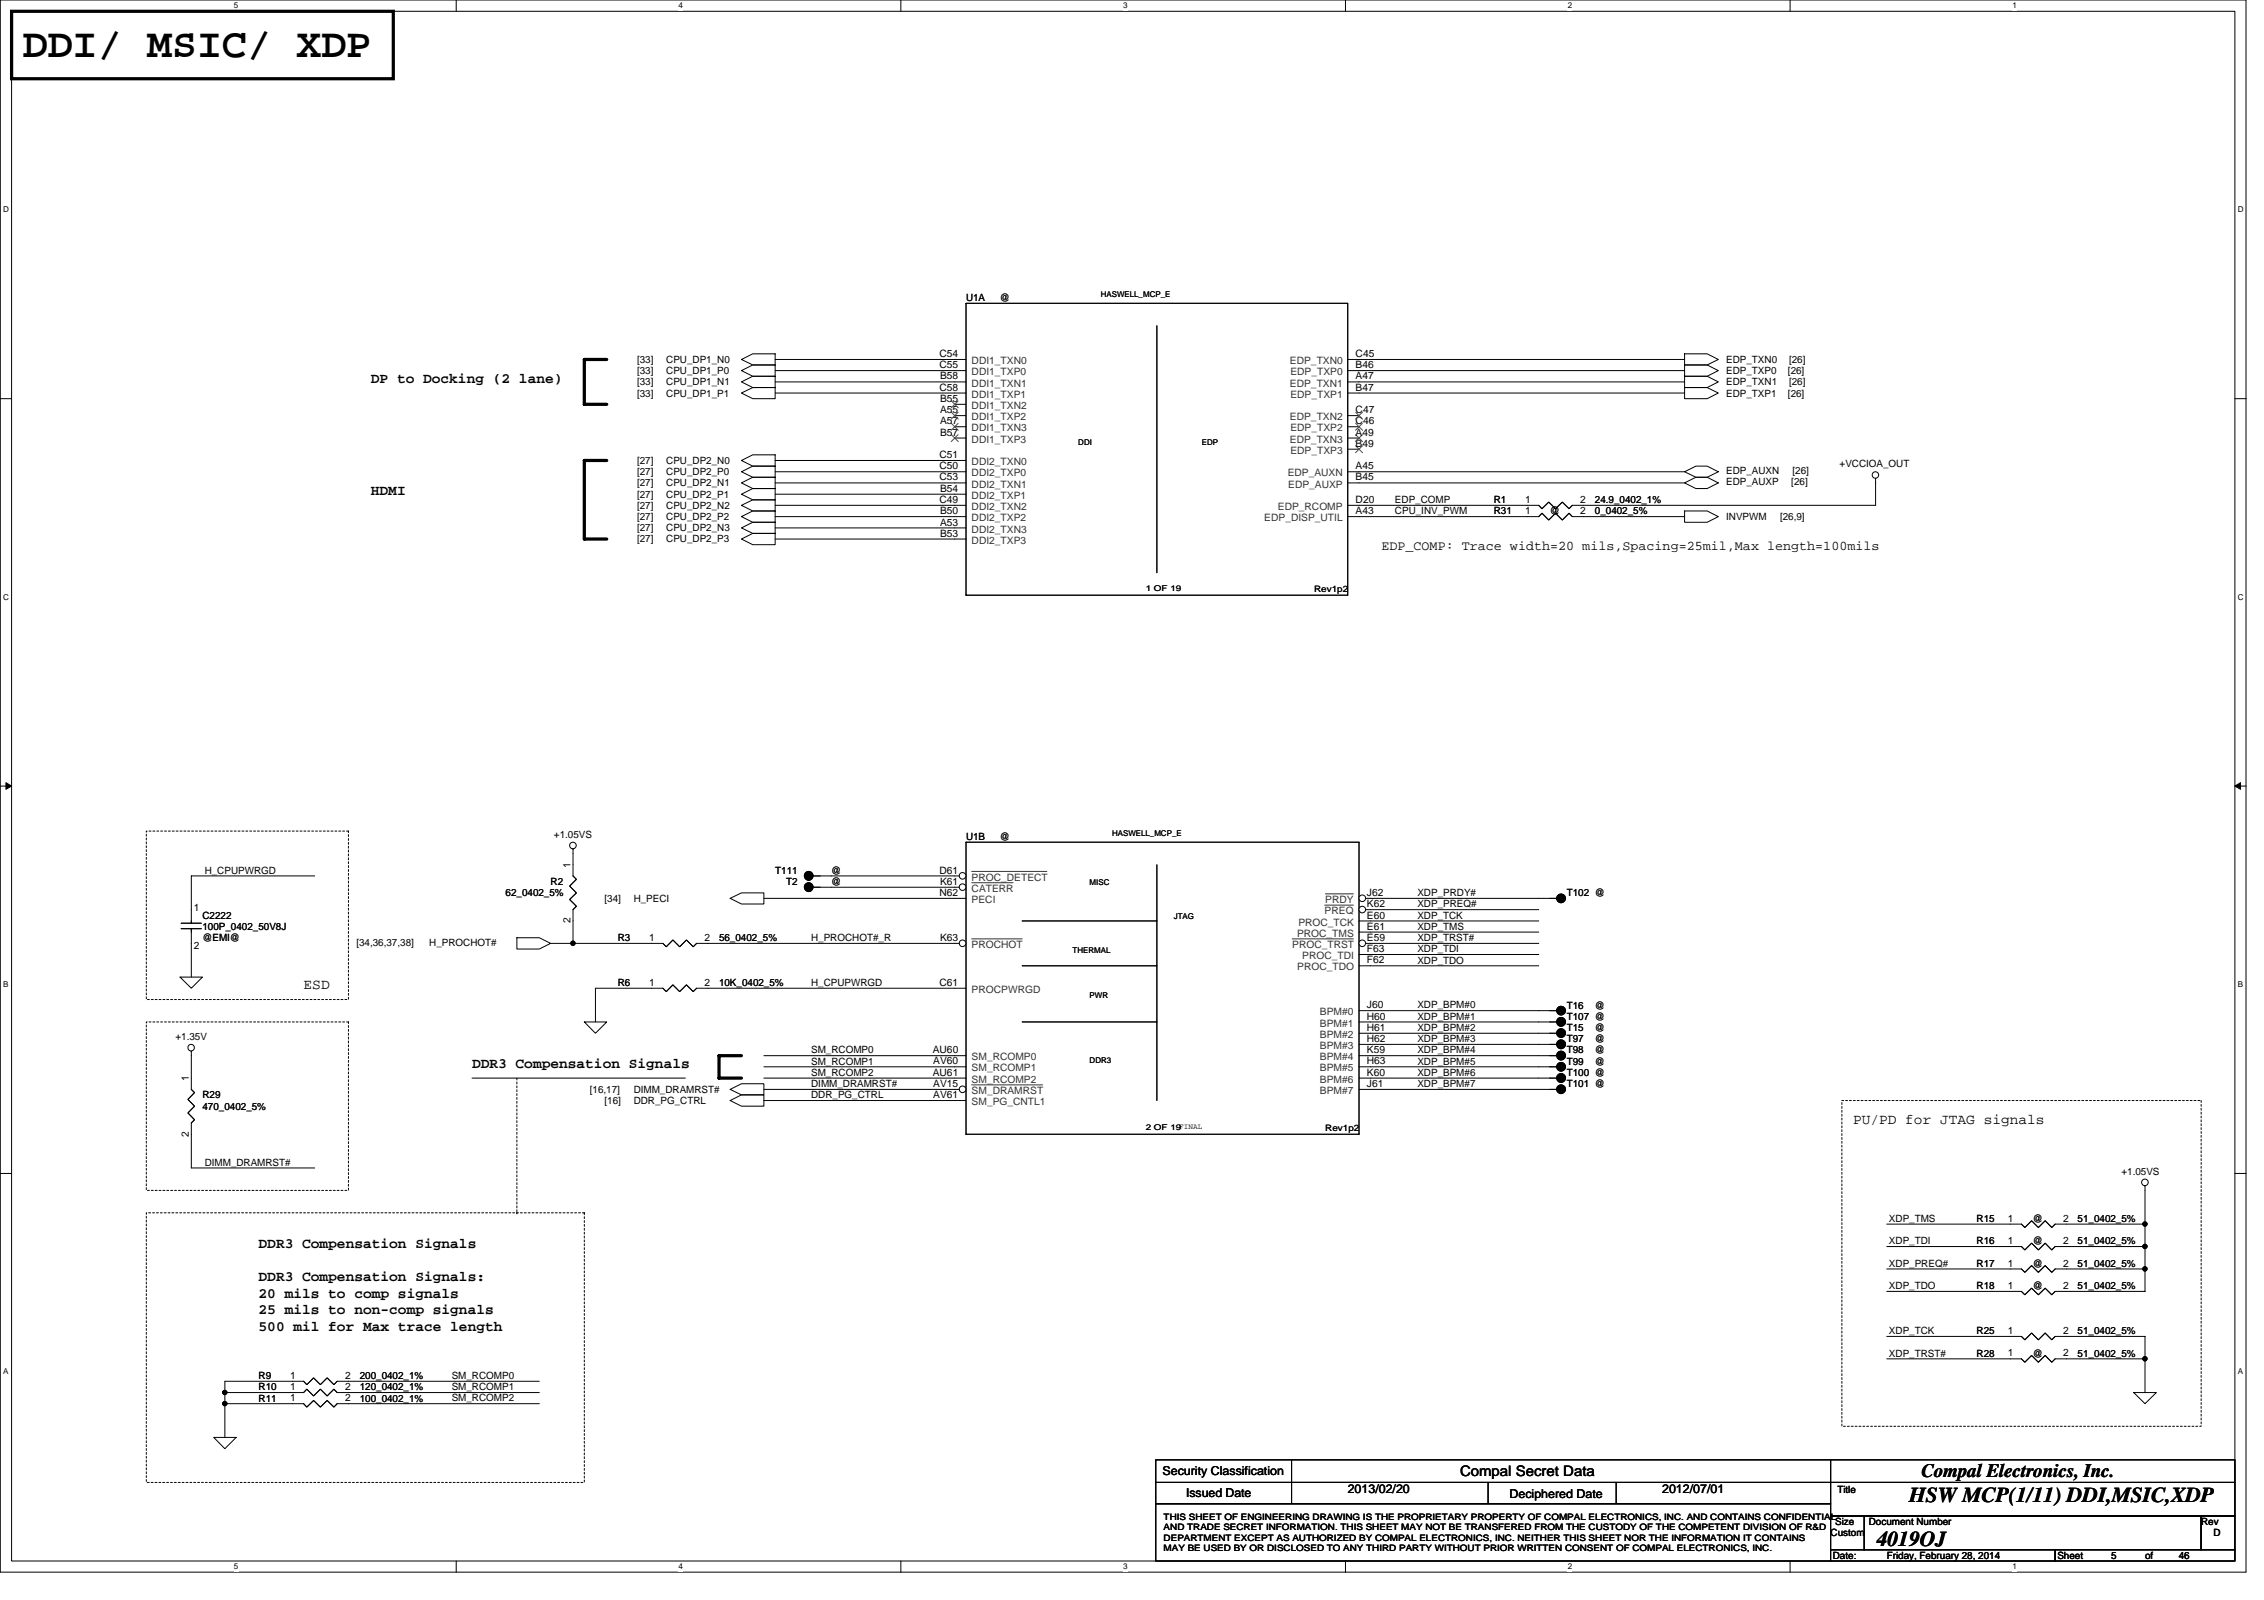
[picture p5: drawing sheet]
<svg xmlns="http://www.w3.org/2000/svg" width="297mm" height="210mm" viewBox="0 0 297 210" stroke-linecap="round" stroke-linejoin="round" font-family="sans-serif">
<defs><g id="words">
<text font-size="5.4" x="3" y="7.5">DDI/ MSIC/ XDP</text>
<g font-size="2.8">
<text x="250.5" y="197">HSW MCP(1/11) DDI,MSIC,XDP</text>
<text x="246.2" y="202.9">4019OJ</text>
</g>
<text font-size="2.5" x="252.1" y="193.8">Compal Electronics, Inc.</text>
<g font-size="1.9">
<text x="48.7" y="50.2">DP to Docking (2 lane)</text>
<text x="48.7" y="65">HDMI</text>
<text x="39.8" y="129.7">ESD</text>
<text x="61.9" y="140.1">DDR3 Compensation Signals</text>
<text x="243.1" y="147.4">PU/PD for JTAG signals</text>
<text x="33.9" y="163.7">DDR3 Compensation Signals</text>
<text x="33.9" y="168.1">DDR3 Compensation Signals:</text>
<text x="33.9" y="170.3">20 mils to comp signals</text>
<text x="33.9" y="172.4">25 mils to non-comp signals</text>
<text x="33.9" y="174.6">500 mil for Max trace length</text>
<text x="191.6" y="193.7">Compal Secret Data</text>
</g>
<text font-size="1.8" x="181.2" y="72.1">EDP_COMP: Trace width=20 mils,Spacing=25mil,Max length=100mils</text>
<g font-size="1.6">
<text x="152.5" y="193.5">Security Classification</text>
<text x="155.6" y="196.3">Issued Date</text>
<text x="176.8" y="195.9">2013/02/20</text>
<text x="198.1" y="196.5">Deciphered Date</text>
<text x="218.1" y="195.9">2012/07/01</text>
</g>
<g font-size="1.3">
<text x="126.7" y="39.5">U1A</text>
<text x="131.2" y="39.5">@</text>
<text x="83.6" y="47.6">[33]</text>
<text x="87.4" y="47.6">CPU_DP1_N0</text>
<text x="123.3" y="46.8">C54</text>
<text x="177.9" y="46.8">C45</text>
<text x="226.5" y="47.6">EDP_TXN0</text>
<text x="234.7" y="47.6">[26]</text>
<text x="83.6" y="49.1">[33]</text>
<text x="83.6" y="50.5">[33]</text>
<text x="83.6" y="52">[33]</text>
<text x="87.4" y="49.1">CPU_DP1_P0</text>
<text x="87.4" y="50.5">CPU_DP1_N1</text>
<text x="87.4" y="52">CPU_DP1_P1</text>
<text x="123.3" y="51.2">C58</text>
<text x="123.3" y="48.3">C55</text>
<text x="123.3" y="52.7">B55</text>
<text x="123.3" y="49.8">B58</text>
<text x="177.9" y="51.2">B47</text>
<text x="177.9" y="49.8">A47</text>
<text x="177.9" y="48.3">B46</text>
<text x="226.5" y="49.1">EDP_TXP0</text>
<text x="226.5" y="52">EDP_TXP1</text>
<text x="226.5" y="50.5">EDP_TXN1</text>
<text x="234.6" y="49.1">[26]</text>
<text x="234.6" y="52">[26]</text>
<text x="234.7" y="50.5">[26]</text>
<text x="123.3" y="57.2">B57</text>
<text x="123.3" y="55.7">A57</text>
<text x="123.3" y="54.2">A55</text>
<text x="177.9" y="58.6">B49</text>
<text x="177.9" y="57.2">A49</text>
<text x="177.9" y="55.7">C46</text>
<text x="177.9" y="54.2">C47</text>
<text x="83.6" y="60.9">[27]</text>
<text x="83.6" y="62.3">[27]</text>
<text x="83.6" y="63.8">[27]</text>
<text x="83.6" y="65.3">[27]</text>
<text x="87.4" y="60.9">CPU_DP2_N0</text>
<text x="87.4" y="62.3">CPU_DP2_P0</text>
<text x="87.4" y="63.8">CPU_DP2_N1</text>
<text x="87.4" y="65.3">CPU_DP2_P1</text>
<text x="123.3" y="66">C49</text>
<text x="123.3" y="63">C53</text>
<text x="123.3" y="60.1">C51</text>
<text x="123.3" y="61.6">C50</text>
<text x="123.3" y="64.5">B54</text>
<text x="177.9" y="66">D20</text>
<text x="177.9" y="61.6">A45</text>
<text x="177.9" y="63">B45</text>
<text x="183" y="66">EDP_COMP</text>
<text x="200.1" y="66">1</text>
<text x="207.3" y="66">2</text>
<text x="226.5" y="63.6">EDP_AUXP</text>
<text x="226.5" y="62.2">EDP_AUXN</text>
<text x="235" y="63.6">[26]</text>
<text x="235.2" y="62.2">[26]</text>
<text x="241.4" y="61.3">+VCCIOA_OUT</text>
<text x="83.6" y="66.8">[27]</text>
<text x="83.6" y="68.2">[27]</text>
<text x="83.6" y="69.7">[27]</text>
<text x="83.6" y="71.2">[27]</text>
<text x="87.4" y="66.8">CPU_DP2_N2</text>
<text x="87.4" y="68.2">CPU_DP2_P2</text>
<text x="87.4" y="69.7">CPU_DP2_N3</text>
<text x="87.4" y="71.2">CPU_DP2_P3</text>
<text x="123.3" y="70.4">B53</text>
<text x="123.3" y="68.9">A53</text>
<text x="123.3" y="67.5">B50</text>
<text x="177.9" y="67.5">A43</text>
<text x="183" y="67.5">CPU_INV_PWM</text>
<text x="196" y="67.5">R31</text>
<text x="196" y="66">R1</text>
<text x="200.1" y="67.5">1</text>
<text x="203.3" y="67.5">@</text>
<text x="207.3" y="67.5">2</text>
<text x="209.3" y="67.5">0_0402_5%</text>
<text x="209.3" y="66">24.9_0402_1%</text>
<text x="226.5" y="68.2">INVPWM</text>
<text x="233.5" y="68.2">[26,9]</text>
<text x="72.7" y="109.9">+1.05VS</text>
<text x="74.9" y="113.9" transform="rotate(-90 74.9 113.9)">1</text>
<text x="126.7" y="110.2">U1B</text>
<text x="131.2" y="110.2">@</text>
<text x="25.4" y="119.5">1</text>
<text x="26.9" y="114.6">H_CPUPWRGD</text>
<text x="66.3" y="117.6">62_0402_5%</text>
<text x="72.2" y="116.1">R2</text>
<text x="79.3" y="118.3">[34]</text>
<text x="83.1" y="118.3">H_PECI</text>
<text x="101.7" y="114.6">T111</text>
<text x="103.2" y="116.1">T2</text>
<text x="109.1" y="114.6">@</text>
<text x="109.1" y="116.1">@</text>
<text x="123.3" y="114.6">D61</text>
<text x="123.3" y="117.5">N62</text>
<text x="123.3" y="116.1">K61</text>
<text x="179.3" y="119">K62</text>
<text x="179.3" y="117.5">J62</text>
<text x="186" y="119">XDP_PREQ#</text>
<text x="186" y="117.6">XDP_PRDY#</text>
<text x="205.6" y="117.6">T102 @</text>
<text x="25.4" y="124.5">2</text>
<text x="26.6" y="120.5">C2222</text>
<text x="26.6" y="122">100P_0402_50V8J</text>
<text x="26.6" y="123.5">@EMI@</text>
<text x="46.8" y="124.1">[34,36,37,38]</text>
<text x="56.3" y="124.1">H_PROCHOT#</text>
<text x="74.9" y="121.1" transform="rotate(-90 74.9 121.1)">2</text>
<text x="81.1" y="123.5">R3</text>
<text x="85.2" y="123.4">1</text>
<text x="92.4" y="123.4">2</text>
<text x="94.3" y="123.5">56_0402_5%</text>
<text x="106.4" y="123.5">H_PROCHOT#_R</text>
<text x="123.3" y="123.4">K63</text>
<text x="179.3" y="120.5">E60</text>
<text x="179.3" y="123.4">E59</text>
<text x="179.3" y="122">E61</text>
<text x="179.3" y="124.9">F63</text>
<text x="186" y="120.5">XDP_TCK</text>
<text x="186" y="122">XDP_TMS</text>
<text x="186" y="123.5">XDP_TRST#</text>
<text x="186" y="124.9">XDP_TDI</text>
<text x="81.1" y="129.4">R6</text>
<text x="85.2" y="129.3">1</text>
<text x="92.4" y="129.3">2</text>
<text x="94.3" y="129.4">10K_0402_5%</text>
<text x="106.4" y="129.3">H_CPUPWRGD</text>
<text x="123.3" y="129.3">C61</text>
<text x="179.3" y="126.4">F62</text>
<text x="186" y="126.4">XDP_TDO</text>
<text x="23" y="136.4">+1.35V</text>
<text x="179.3" y="132.3">J60</text>
<text x="179.3" y="135.2">H61</text>
<text x="179.3" y="133.8">H60</text>
<text x="179.3" y="136.7">H62</text>
<text x="186" y="132.3">XDP_BPM#0</text>
<text x="186" y="133.8">XDP_BPM#1</text>
<text x="186" y="135.3">XDP_BPM#2</text>
<text x="186" y="136.7">XDP_BPM#3</text>
<text x="205.6" y="135.3">T15</text>
<text x="205.6" y="132.3">T16</text>
<text x="205.6" y="136.7">T97</text>
<text x="205.6" y="133.8">T107 @</text>
<text x="209.2" y="135.3">@</text>
<text x="209.2" y="132.3">@</text>
<text x="209.2" y="136.7">@</text>
<text x="24.8" y="141.9" transform="rotate(-90 24.8 141.9)">1</text>
<text x="77.4" y="143.4">[16,17]</text>
<text x="83.1" y="143.4">DIMM_DRAMRST#</text>
<text x="106.4" y="142.6">DIMM_DRAMRST#</text>
<text x="106.4" y="138.2">SM_RCOMP0</text>
<text x="106.4" y="141.1">SM_RCOMP2</text>
<text x="106.4" y="139.7">SM_RCOMP1</text>
<text x="122.4" y="138.2">AU60</text>
<text x="122.4" y="141.1">AU61</text>
<text x="122.4" y="139.6">AV60</text>
<text x="122.4" y="142.6">AV15</text>
<text x="179.3" y="142.6">J61</text>
<text x="179.3" y="141.1">K60</text>
<text x="179.3" y="139.6">H63</text>
<text x="179.3" y="138.2">K59</text>
<text x="186" y="138.2">XDP_BPM#4</text>
<text x="186" y="139.7">XDP_BPM#5</text>
<text x="186" y="141.1">XDP_BPM#6</text>
<text x="186" y="142.6">XDP_BPM#7</text>
<text x="205.6" y="141.1">T100 @</text>
<text x="205.6" y="138.2">T98</text>
<text x="205.6" y="139.7">T99</text>
<text x="205.6" y="142.6">T101 @</text>
<text x="209.2" y="138.2">@</text>
<text x="209.2" y="139.7">@</text>
<text x="24.8" y="149.1" transform="rotate(-90 24.8 149.1)">2</text>
<text x="26.6" y="144.1">R29</text>
<text x="26.6" y="145.6">470_0402_5%</text>
<text x="79.3" y="144.8">[16]</text>
<text x="83.1" y="144.8">DDR_PG_CTRL</text>
<text x="106.4" y="144.1">DDR_PG_CTRL</text>
<text x="122.4" y="144.1">AV61</text>
<text x="26.9" y="152.9">DIMM_DRAMRST#</text>
<text x="278.3" y="154.1">+1.05VS</text>
<text x="247.8" y="160.3">XDP_TMS</text>
<text x="259.3" y="160.3">R15</text>
<text x="263.4" y="160.3">1</text>
<text x="266.7" y="160.3">@</text>
<text x="270.7" y="160.3">2</text>
<text x="272.6" y="160.3">51_0402_5%</text>
<text x="247.8" y="163.2">XDP_TDI</text>
<text x="247.8" y="166.2">XDP_PREQ#</text>
<text x="259.3" y="163.2">R16</text>
<text x="259.3" y="166.2">R17</text>
<text x="263.4" y="163.2">1</text>
<text x="263.4" y="166.2">1</text>
<text x="266.7" y="163.2">@</text>
<text x="266.7" y="166.2">@</text>
<text x="270.7" y="163.2">2</text>
<text x="270.7" y="166.2">2</text>
<text x="272.6" y="163.2">51_0402_5%</text>
<text x="272.6" y="166.2">51_0402_5%</text>
<text x="247.8" y="169.1">XDP_TDO</text>
<text x="259.3" y="169.1">R18</text>
<text x="263.4" y="169.1">1</text>
<text x="266.7" y="169.1">@</text>
<text x="270.7" y="169.1">2</text>
<text x="272.6" y="169.1">51_0402_5%</text>
<text x="247.8" y="175">XDP_TCK</text>
<text x="247.8" y="178">XDP_TRST#</text>
<text x="259.3" y="178">R28</text>
<text x="259.3" y="175">R25</text>
<text x="263.4" y="177.9">1</text>
<text x="263.4" y="175">1</text>
<text x="266.7" y="178">@</text>
<text x="270.7" y="177.9">2</text>
<text x="270.7" y="175">2</text>
<text x="272.6" y="178">51_0402_5%</text>
<text x="272.6" y="175">51_0402_5%</text>
<text x="33.9" y="182.4">R10</text>
<text x="33.9" y="183.9">R11</text>
<text x="33.9" y="180.9">R9</text>
<text x="38.1" y="182.4">1</text>
<text x="38.1" y="183.8">1</text>
<text x="38.1" y="180.9">1</text>
<text x="45.3" y="182.4">2</text>
<text x="45.3" y="183.8">2</text>
<text x="45.3" y="180.9">2</text>
<text x="47.2" y="182.4">120_0402_1%</text>
<text x="47.2" y="183.9">100_0402_1%</text>
<text x="47.2" y="180.9">200_0402_1%</text>
<text x="59.3" y="180.9">SM_RCOMP0</text>
<text x="59.3" y="182.4">SM_RCOMP1</text>
<text x="59.3" y="183.9">SM_RCOMP2</text>
<text x="241.1" y="195.8">Title</text>
<text x="240.2" y="201.5">Custom</text>
<text x="240.8" y="200.1">Size</text>
<text x="245.2" y="200.1">Document Number</text>
<text x="288.8" y="200.1">Rev</text>
<text x="290.4" y="201.5">D</text>
<text x="240.5" y="204.5">Date:</text>
<text x="247.5" y="204.5">Friday, February 28, 2014</text>
<text x="269.9" y="204.5">Sheet</text>
<text x="277" y="204.5">5</text>
<text x="281.4" y="204.5">of</text>
<text x="285.9" y="204.5">46</text>
</g>
<g font-size="1.3" fill="#333">
<text x="127.5" y="47.8">DDI1_TXN0</text>
<text x="169.2" y="47.8">EDP_TXN0</text>
<text x="127.5" y="53.7">DDI1_TXN2</text>
<text x="127.5" y="52.2">DDI1_TXP1</text>
<text x="127.5" y="50.7">DDI1_TXN1</text>
<text x="127.5" y="49.2">DDI1_TXP0</text>
<text x="169.2" y="50.7">EDP_TXN1</text>
<text x="169.3" y="52.2">EDP_TXP1</text>
<text x="169.3" y="49.2">EDP_TXP0</text>
<text x="127.5" y="58.1">DDI1_TXP3</text>
<text x="127.5" y="56.6">DDI1_TXN3</text>
<text x="127.5" y="55.1">DDI1_TXP2</text>
<text x="169.2" y="58.1">EDP_TXN3</text>
<text x="169.2" y="55.1">EDP_TXN2</text>
<text x="169.3" y="59.5">EDP_TXP3</text>
<text x="169.3" y="56.6">EDP_TXP2</text>
<text x="127.5" y="64">DDI2_TXN1</text>
<text x="127.5" y="61">DDI2_TXN0</text>
<text x="127.5" y="62.5">DDI2_TXP0</text>
<text x="127.5" y="65.4">DDI2_TXP1</text>
<text x="168.9" y="62.5">EDP_AUXN</text>
<text x="169" y="64">EDP_AUXP</text>
<text x="127.5" y="71.3">DDI2_TXP3</text>
<text x="127.5" y="69.9">DDI2_TXN3</text>
<text x="127.5" y="68.4">DDI2_TXP2</text>
<text x="127.5" y="66.9">DDI2_TXN2</text>
<text x="165.9" y="68.4">EDP_DISP_UTIL</text>
<text x="167.7" y="66.9">EDP_RCOMP</text>
<text x="127.5" y="117">CATERR</text>
<text x="127.5" y="118.5">PECI</text>
<text x="127.5" y="115.5">PROC_DETECT</text>
<text x="173.8" y="120">PREQ</text>
<text x="173.9" y="118.5">PRDY</text>
<text x="127.5" y="124.4">PROCHOT</text>
<text x="169.5" y="124.4">PROC_TRST</text>
<text x="170.2" y="122.9">PROC_TMS</text>
<text x="170.3" y="121.4">PROC_TCK</text>
<text x="170.9" y="125.8">PROC_TDI</text>
<text x="127.5" y="130.3">PROCPWRGD</text>
<text x="170.2" y="127.3">PROC_TDO</text>
<text x="173.2" y="133.2">BPM#0</text>
<text x="173.2" y="136.2">BPM#2</text>
<text x="173.2" y="134.7">BPM#1</text>
<text x="173.2" y="137.6">BPM#3</text>
<text x="127.5" y="139.1">SM_RCOMP0</text>
<text x="127.5" y="140.6">SM_RCOMP1</text>
<text x="127.5" y="142">SM_RCOMP2</text>
<text x="127.5" y="143.5">SM_DRAMRST</text>
<text x="173.2" y="143.5">BPM#7</text>
<text x="173.2" y="142">BPM#6</text>
<text x="173.2" y="140.6">BPM#5</text>
<text x="173.2" y="139.1">BPM#4</text>
<text x="127.5" y="145">SM_PG_CNTL1</text>
</g>
<g font-size="1.2">
<text x="172.4" y="77.7">Rev1p2</text>
<text x="173.9" y="148.4">Rev1p2</text>
<text x="152.7" y="199.4">THIS SHEET OF ENGINEERING DRAWING IS THE PROPRIETARY PROPERTY OF COMPAL ELECTRONICS, INC. AND CONTAINS CONFIDENTIAL</text>
<text x="152.7" y="200.8">AND TRADE SECRET INFORMATION. THIS SHEET MAY NOT BE TRANSFERED FROM THE CUSTODY OF THE COMPETENT DIVISION OF R&amp;D</text>
<text x="152.7" y="202.1">DEPARTMENT EXCEPT AS AUTHORIZED BY COMPAL ELECTRONICS, INC. NEITHER THIS SHEET NOR THE INFORMATION IT CONTAINS</text>
<text x="152.7" y="203.5">MAY BE USED BY OR DISCLOSED TO ANY THIRD PARTY WITHOUT PRIOR WRITTEN CONSENT OF COMPAL ELECTRONICS, INC.</text>
</g>
<g font-size="1.1">
<text x="30.7" y="1.1">5</text>
<text x="89" y="1.1">4</text>
<text x="147.4" y="1.1">3</text>
<text x="205.7" y="1.1">2</text>
<text x="264" y="1.1">1</text>
<text x=".4" y="27.8">D</text>
<text x="293.6" y="27.8">D</text>
<text x=".4" y="78.7">C</text>
<text x="293.6" y="78.7">C</text>
<text x=".4" y="129.5">B</text>
<text x="293.6" y="129.5">B</text>
<text x=".4" y="180.3">A</text>
<text x="293.6" y="180.3">A</text>
<text x="30.7" y="205.9">5</text>
<text x="89" y="205.9">4</text>
<text x="147.4" y="205.9">3</text>
<text x="205.7" y="205.9">2</text>
<text x="264" y="205.9">1</text>
</g>
<g font-size="1">
<text x="144.4" y="39">HASWELL_MCP_E</text>
<text x="141.5" y="58.4">DDI</text>
<text x="157.7" y="58.4">EDP</text>
<text x="150.3" y="77.6">1 OF 19</text>
<text x="145.9" y="109.7">HASWELL_MCP_E</text>
<text x="143" y="116.2">MISC</text>
<text x="140.7" y="125">THERMAL</text>
<text x="154" y="120.6">JTAG</text>
<text x="143" y="130.9">PWR</text>
<text x="143" y="139.4">DDR3</text>
<text x="150.3" y="148.3">2 OF 19FINAL</text>
<text x="150.3" y="148.3">2 OF 19</text>
</g>
</g></defs>
<path d="M0 0h294.7v206.2h-294.7zM1.5 1.5h291.7v203.3h-291.7z" fill="none" stroke="#000" stroke-width=".13"/>
<g fill="#fff">
<path d="M30.7 .1h.6v1.2h-.6z"/>
<path d="M30.7 204.9h.6v1.2h-.6z"/>
</g>
<path d="M59.9 0v1.5M59.9 204.8v1.5" fill="none" stroke="#000" stroke-width=".13"/>
<g fill="#fff">
<path d="M89 .1h.6v1.2h-.6z"/>
<path d="M89 204.9h.6v1.2h-.6z"/>
</g>
<path d="M118.2 0v1.5M118.2 204.8v1.5" fill="none" stroke="#000" stroke-width=".13"/>
<g fill="#fff">
<path d="M147.4 .1h.5v1.2h-.5z"/>
<path d="M147.4 204.9h.5v1.2h-.5z"/>
</g>
<path d="M176.5 0v1.5M176.5 204.8v1.5" fill="none" stroke="#000" stroke-width=".13"/>
<g fill="#fff">
<path d="M205.7 .1h.6v1.2h-.6z"/>
<path d="M205.7 204.9h.6v1.2h-.6z"/>
</g>
<path d="M234.9 0v1.5M234.9 204.8v1.5" fill="none" stroke="#000" stroke-width=".13"/>
<g fill="#fff">
<path d="M264 .1h.6v1.2h-.6z"/>
<path d="M264 204.9h.6v1.2h-.6z"/>
<path d="M.4 26.9h.8v1.2h-.8z"/>
<path d="M293.6 26.9h.7v1.2h-.7z"/>
<path d="M.4 77.7h.8v1.2h-.8z"/>
<path d="M293.6 77.7h.7v1.2h-.7z"/>
</g>
<path d="M0 52.3h1.5M293.2 52.3h1.5" fill="none" stroke="#000" stroke-width=".13"/>
<g fill="#fff">
<path d="M.4 128.5h.7v1.2h-.7z"/>
<path d="M293.6 128.5h.7v1.2h-.7z"/>
</g>
<path d="M0 103.1h1.5M293.2 103.1h1.5" fill="none" stroke="#000" stroke-width=".13"/>
<path d="M.8 102.7l.7 .4-.7 .4zM293.2 103.1l.8-.4v.8z" fill="#000" stroke="#000" stroke-width=".13"/>
<g fill="#fff">
<path d="M.4 179.3h.7v1.2h-.7z"/>
<path d="M293.6 179.3h.7v1.2h-.7z"/>
</g>
<g fill="none" stroke="#000" stroke-width=".13">
<path d="M126.7 39.8h50.1v38.3h-50.1zM97.3 47.2l1.5-.8h2.9v1.5h-2.9zM97.3 48.6l1.5-.7h2.9v1.5h-2.9zM97.3 50.1l1.5-.7h2.9v1.4h-2.9zM97.3 51.6l1.5-.8h2.9v1.5h-2.9zM101.7 50.1h25M101.7 51.6h25M101.7 47.2h25M101.7 48.6h25M125.3 57.5h1.4M125.3 56h1.4M125.3 54.5h1.4"/>
<path d="M125.3 53h1.4M151.8 42.7v32.4M176.8 47.2h44.2M176.8 48.6h44.2M176.8 50.1h44.2M176.8 51.6h44.2M176.8 57.5h1.5M176.8 58.9h1.5M176.8 56h1.5M176.8 54.5h1.5M221 47.9h3l1.4 .7-1.4 .8h-3zM221 46.4h3l1.4 .8-1.4 .7h-3z"/>
<path d="M221 50.8h3l1.4 .8-1.4 .7h-3zM221 49.4h3l1.4 .7-1.4 .7h-3zM97.3 60.4l1.5-.7h2.9v1.5h-2.9zM97.3 61.9l1.5-.7h2.9v1.4h-2.9zM97.3 63.4l1.5-.8h2.9v1.5h-2.9zM97.3 64.8l1.5-.7h2.9v1.5h-2.9zM97.3 66.3l1.5-.7h2.9v1.4h-2.9zM97.3 67.8l1.5-.8h2.9v1.5h-2.9zM97.3 69.3l1.5-.8h2.9v1.5h-2.9zM97.3 70.7l1.5-.7h2.9v1.5h-2.9zM101.7 60.4h25M101.7 66.3h25"/>
<path d="M101.7 67.8h25M101.7 69.3h25M101.7 70.7h25M126.7 61.9h-25M126.7 63.4h-25M126.7 64.8h-25M176.8 67.8h25.1l.4-.5 .9 .9 .9-.9 .9 .9 .9-.9 .4 .5h14.7M176.8 61.9h44.2M176.8 63.4h44.2M221 67h3l1.4 .8-1.4 .7h-3zM221 63.4l1.5-.8h1.5l1.4 .8-1.4 .7h-1.5zM221 61.9l1.5-.7h1.5l1.4 .7-1.4 .7h-1.5z"/>
<path d="M246.1 62.8v3.5h-39.8l-.4 .4-.9-.8-.9 .8-.9-.8-.9 .8-.4-.4h-25.1M41.3 114.9h-16.2v6.2M75.2 111.4v3.5l.4 .5-.9 .8 .9 .9-.9 .9 .9 .9-.4 .4v4.5M95.8 117.9l1.5-.8h2.9v1.5h-2.9zM100.2 117.9h25.1M106.7 116.4h18.6M106.7 114.9h18.6M126.7 110.5h51.6v38.3h-51.6zM151.8 113.5v30.9M179.8 119.3h22.1M204.2 117.9h-24.4M23.6 128.2h3l-1.5 1.4z"/>
<path d="M23.8 121.8h2.6M23.8 121.1h2.6M25.1 121.8v6.4M25.1 137.9v3.5M67.8 123h3l1.4 .8-1.4 .7h-3zM72.2 123.8h14.8l.4 .4 .9-.9 .9 .9 .9-.9 .8 .9 .5-.4h33.9M76.7 134.1h2.9l-1.5 1.5zM100.2 138.5h25.1M100.2 140h25.1M125.3 129.6h-33.9l-.5 .5-.8-.9-.9 .9-.9-.9-.9 .9-.4-.5h-8.9v4.5M134.1 134.1h17.7M151.8 120.8h-17.7"/>
<path d="M151.8 126.7h-17.7M179.8 120.8h22.1M179.8 122.3h22.1M179.8 123.8h22.1M179.8 125.2h22.1M179.8 126.7h22.1M179.8 132.6h24.4M179.8 134.1h24.4M179.8 135.6h24.4M179.8 137h24.4M179.8 138.5h24.4M179.8 140h24.4"/>
<path d="M0 153.9h1.5M25.1 148.8v4.4h16.2M61.9 141.4h28M95.8 144.4l1.5-.8h2.9v1.5h-2.9zM95.8 142.9l1.5-.7h2.9v1.4h-2.9zM100.2 141.4h25.1M100.2 142.9h25.1M100.2 144.4h25.1M179.8 141.4h24.4M179.8 142.9h24.4M281.4 155.6v13.8h-11.8l-.4 .5-.9-.9-.9 .9-.9-.9-.8 .9-.5-.5h-17.7M293.2 153.9h1.5"/>
<path d="M247.5 175.3h17.7l.5 .5 .8-.9 .9 .9 .9-.9 .9 .9 .4-.5h11.8v7.4M247.5 166.5h17.7l.5 .4 .8-.9 .9 .9 .9-.9 .9 .9 .4-.4h11.8M247.5 178.3h17.7l.5 .4 .8-.9 .9 .9 .9-.9 .9 .9 .4-.4h11.8M247.5 160.6h17.7l.5 .4 .8-.9 .9 .9 .9-.9 .9 .9 .4-.4h11.8M281.4 163.5h-11.8l-.4 .5-.9-.9-.9 .9-.9-.9-.8 .9-.5-.5h-17.7M28 188.6h3l-1.5 1.5zM29.5 182.7h10.3l.5-.5 .8 .9 .9-.9 .9 .9 .9-.9 .4 .5h26.6M29.5 184.1h10.3l.5 .5 .8-.9 .9 .9 .9-.9 .9 .9 .4-.5h26.6M38.4 181.2h-8.9v7.4M45.7 181.2h25.1M151.6 191.5h88.6v3h-88.6zM151.6 194.5h88.6v2.8h-88.6z"/>
<path d="M151.6 197.3h88.6v7.5h-88.6zM169.5 191.5v5.8M195.2 194.5v2.8M212 194.5v2.8M240.2 198.9h4.4v4.4h-4.4zM240.2 191.5h53v3h-53zM240.2 194.5h53v4.4h-53zM244.6 198.9h44.2v4.4h-44.2zM279.9 182.7h3l-1.5 1.4zM288.8 198.9h4.4v4.4h-4.4zM240.2 203.3h29.4v1.5h-29.4zM269.6 203.3h23.6v1.5h-23.6z"/>
<circle cx="246.1" cy="62.3" r=".43"/>
<circle cx="75.2" cy="110.9" r=".43"/>
<circle cx="25.1" cy="137.4" r=".43"/>
<circle cx="281.4" cy="155.1" r=".43"/>
</g>
<path d="M1.5 1.5h50.1v8.8h-50.1zM79.6 47.2h-2.9v5.8h2.9M79.6 60.4h-2.9v10.3h2.9M97.3 138.5h-3v2.9h3" fill="none" stroke="#000" stroke-width=".42"/>
<path d="M19.2 109h26.5v22.1h-26.5zM19.2 134.1h26.5v22.1h-26.5zM19.2 159.1h57.5v35.4h-57.5zM67.8 141.4v17.7M67.8 159.1h.1M241.7 144.4h47.1v42.7h-47.1z" fill="none" stroke="#000" stroke-width=".13" stroke-dasharray=".3 .3"/>
<g fill="#000" stroke="#000" stroke-width=".13">
<circle cx="106.1" cy="116.4" r=".58"/>
<circle cx="106.1" cy="114.9" r=".58"/>
<circle cx="204.8" cy="117.9" r=".57"/>
<circle cx="75.2" cy="123.7" r=".29"/>
<circle cx="204.8" cy="137" r=".58"/>
<circle cx="204.8" cy="134.1" r=".58"/>
<circle cx="204.8" cy="138.5" r=".58"/>
<circle cx="204.8" cy="140" r=".57"/>
<circle cx="204.8" cy="135.5" r=".57"/>
<circle cx="204.8" cy="132.6" r=".57"/>
<circle cx="204.8" cy="141.4" r=".58"/>
<circle cx="204.8" cy="142.9" r=".57"/>
<circle cx="281.4" cy="178.3" r=".29"/>
<circle cx="281.4" cy="166.5" r=".29"/>
<circle cx="281.4" cy="163.5" r=".29"/>
<circle cx="281.4" cy="160.6" r=".29"/>
<circle cx="29.5" cy="182.7" r=".29"/>
<circle cx="29.5" cy="184.1" r=".29"/>
</g>
<g fill="none" stroke="#4c4c4c" stroke-width=".13">
<path d="M124.8 57l.9 .9M124.8 55.5l.9 1M124.8 54.1l.9 .9M124.8 52.6l.9 .9M125.7 57l-.9 .9M125.7 55.5l-.9 1M125.7 54.1l-.9 .9M125.7 52.6l-.9 .9M177.9 58.5l.9 .9M177.9 57l.9 .9M177.9 55.5l.9 1M177.9 54.1l.9 .9"/>
<path d="M178.7 58.5l-.9 .9M178.7 57l-.9 .9M178.7 55.5l-.9 1M178.7 54.1l-.9 .9"/>
</g>
<circle cx="178.7" cy="119.3" r=".43" fill="#fff" stroke="#000" stroke-width=".13"/>
<path d="M179.2 119.3h.6" fill="none" stroke="#000" stroke-width=".13"/>
<path d="M173.8 118.7h3.8" fill="none" stroke="#333" stroke-width=".13"/>
<circle cx="178.7" cy="117.8" r=".43" fill="#fff" stroke="#000" stroke-width=".13"/>
<path d="M179.2 117.9h.6M178.3 120.8h1.5" fill="none" stroke="#000" stroke-width=".13"/>
<path d="M173.9 117.3h3.7" fill="none" stroke="#333" stroke-width=".13"/>
<circle cx="178.7" cy="123.7" r=".43" fill="#fff" stroke="#000" stroke-width=".13"/>
<path d="M179.2 123.8h.6" fill="none" stroke="#000" stroke-width=".13"/>
<path d="M169.5 123.2h8.1" fill="none" stroke="#333" stroke-width=".13"/>
<circle cx="126.3" cy="123.7" r=".43" fill="#fff" stroke="#000" stroke-width=".13"/>
<path d="M125.3 129.6h1.4M125.3 123.8h.6" fill="none" stroke="#000" stroke-width=".13"/>
<path d="M127.5 123.2h6.6" fill="none" stroke="#333" stroke-width=".13"/>
<circle cx="126.3" cy="116.4" r=".43" fill="#fff" stroke="#000" stroke-width=".13"/>
<path d="M125.3 117.9h1.4M125.3 116.4h.6" fill="none" stroke="#000" stroke-width=".13"/>
<path d="M127.5 115.8h5.4" fill="none" stroke="#333" stroke-width=".13"/>
<circle cx="126.3" cy="114.9" r=".43" fill="#fff" stroke="#000" stroke-width=".13"/>
<g fill="none" stroke="#000" stroke-width=".13">
<path d="M125.3 114.9h.6M125.3 138.5h1.4M125.3 140h1.4M178.3 122.3h1.5M178.3 125.2h1.5M178.3 126.7h1.5M178.3 132.6h1.5M178.3 135.6h1.5M178.3 134.1h1.5M178.3 137h1.5M178.3 138.5h1.5M178.3 140h1.5"/>
<path d="M125.3 141.4h1.4M125.3 144.4h1.4M178.3 142.9h1.5M178.3 141.4h1.5"/>
</g>
<path d="M127.5 114.3h9.8" fill="none" stroke="#333" stroke-width=".13"/>
<circle cx="126.3" cy="142.9" r=".43" fill="#fff" stroke="#000" stroke-width=".13"/>
<path d="M25.1 141.4v1.5l.4 .4-.8 .9 .8 .9-.8 .9 .8 .9-.4 .4v1.5M125.3 142.9h.6M38.4 181.2h1.4l.5 .5 .8-.9 .9 .9 .9-.9 .9 .9 .4-.5h1.5" fill="none" stroke="#000" stroke-width=".13"/>
<path d="M127.5 142.3h9.3" fill="none" stroke="#333" stroke-width=".13"/>
<g fill="#000" stroke="#000" stroke-width=".13">
<circle cx="75.2" cy="123.7" r=".29"/>
<circle cx="281.4" cy="178.3" r=".29"/>
<circle cx="281.4" cy="166.5" r=".29"/>
<circle cx="281.4" cy="163.5" r=".29"/>
<circle cx="281.4" cy="160.6" r=".29"/>
<circle cx="29.5" cy="182.7" r=".29"/>
<circle cx="29.5" cy="184.1" r=".29"/>
</g>
<use href="#words"/>
</svg>
